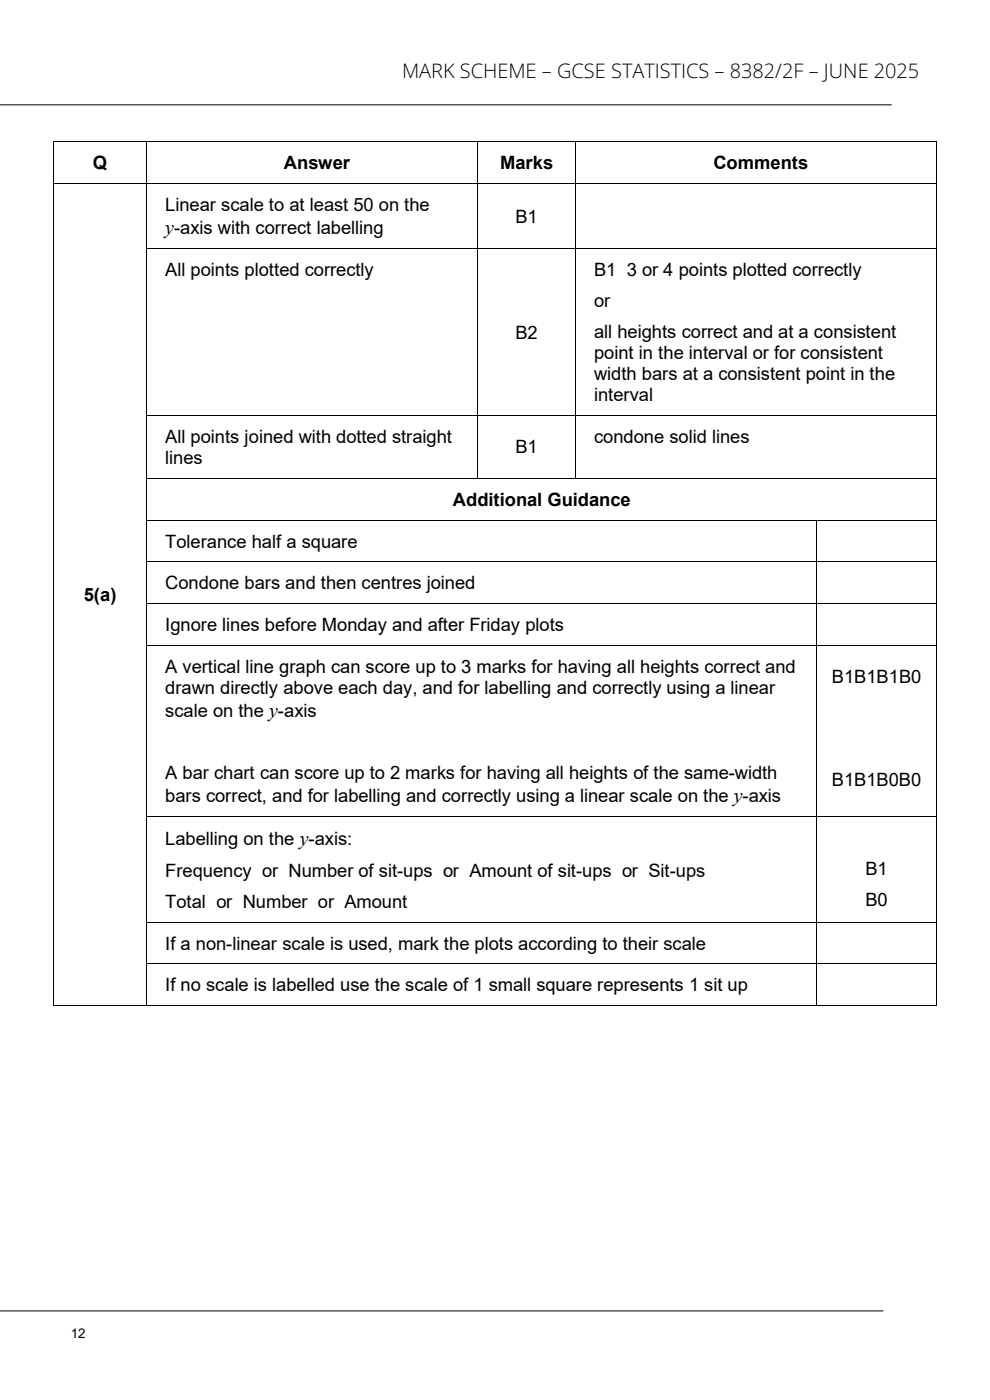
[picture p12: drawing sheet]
<svg xmlns="http://www.w3.org/2000/svg" width="210mm" height="297mm" viewBox="0 0 210 297" stroke-linecap="round" stroke-linejoin="round" font-family="sans-serif">
<defs><g id="words">
<g font-size="4.2">
<text x="85.3" y="16.5">MARK SCHEME – GCSE STATISTICS – 8382/2F – JUNE 2025</text>
<text x="35.1" y="49.6">y-axis with correct labelling</text>
</g>
<g font-size="3.9">
<text x="19.7" y="35.9">Q</text>
<text x="60.2" y="35.9">Answer</text>
<text x="106.1" y="35.9">Marks</text>
<text x="151.3" y="35.9">Comments</text>
<text x="35" y="44.8">Linear scale to at least 50 on the</text>
<text x="109.3" y="47.2">B1</text>
<text x="35.1" y="58.5">All points plotted correctly</text>
<text x="126" y="58.5">B1 3 or 4 points plotted correctly</text>
<text x="126" y="65.1">or</text>
<text x="109.3" y="71.8">B2</text>
<text x="126" y="71.7">all heights correct and at a consistent</text>
<text x="126" y="76.2">point in the interval or for consistent</text>
<text x="126" y="80.6">width bars at a consistent point in the</text>
<text x="126" y="85.1">interval</text>
<text x="35.1" y="94">All points joined with dotted straight</text>
<text x="126" y="94">condone solid lines</text>
<text x="35.1" y="98.4">lines</text>
<text x="109.3" y="96.2">B1</text>
<text x="96.1" y="107.3">Additional Guidance</text>
<text x="35.1" y="116.2">Tolerance half a square</text>
<text x="35.1" y="125.1">Condone bars and then centres joined</text>
<text x="17.8" y="127.6">5(a)</text>
<text x="35.1" y="133.9">Ignore lines before Monday and after Friday plots</text>
<text x="35.1" y="142.8">A vertical line graph can score up to 3 marks for having all heights correct and</text>
<text x="35.1" y="147.2">drawn directly above each day, and for labelling and correctly using a linear</text>
<text x="176.5" y="144.9">B1B1B1B0</text>
<text x="35.1" y="152">scale on the y-axis</text>
<text x="35.1" y="165.3">A bar chart can score up to 2 marks for having all heights of the same-width</text>
<text x="176.5" y="166.8">B1B1B0B0</text>
<text x="35.1" y="170.1">bars correct, and for labelling and correctly using a linear scale on the y-axis</text>
<text x="35.1" y="179.3">Labelling on the y-axis:</text>
<text x="183.6" y="185.6">B1</text>
<text x="35.1" y="186">Frequency or Number of sit-ups or Amount of sit-ups or Sit-ups</text>
<text x="35.1" y="192.6">Total or Number or Amount</text>
<text x="183.6" y="192.2">B0</text>
<text x="35.1" y="201.5">If a non-linear scale is used, mark the plots according to their scale</text>
<text x="35.1" y="210.3">If no scale is labelled use the scale of 1 small square represents 1 sit up</text>
</g>
<text font-size="2.8" x="15" y="283.9">12</text>
</g></defs>
<g fill="none" stroke="#000" stroke-width=".21">
<path d="M0 22.2h189.2M11.3 30.2v8.7M11.3 39v13.6M11.4 30.1h19.7M11.4 38.9h19.7M31.2 30.2v8.7M31.2 39v13.6M31.2 30.1h70M31.2 38.9h70M101.3 30.2v8.7M101.3 39v13.6M101.4 30.1h20.6"/>
<path d="M101.4 38.9h20.6M122.1 30.2v8.7M122.1 39v13.6M122.2 30.1h76.4M122.2 38.9h76.4M198.7 30.2v8.7M198.7 39v13.6M11.3 52.8v35.3M31.2 52.8v35.3M31.2 52.7h70M101.3 52.8v35.3M101.4 52.7h20.6"/>
<path d="M122.1 52.8v35.3M122.2 52.7h76.4M198.7 52.8v35.3M11.3 88.2v13.1M31.2 88.2v13.1M31.2 88.1h70M101.3 88.2v13.1M101.4 88.1h20.6M122.1 88.2v13.1M122.2 88.1h76.4M198.7 88.2v13.1M11.3 101.5v8.7"/>
<path d="M11.3 110.4v8.7M11.3 119.3v8.7M31.2 101.5v8.7M31.2 110.4v8.7M31.2 119.3v8.7M31.2 101.4h70M31.2 110.3h142M31.2 119.2h142M101.4 101.4h20.6M122.2 101.4h76.4M173.3 110.4v8.7M173.3 119.3v8.7"/>
<path d="M173.4 110.3h25.2M173.4 119.2h25.2M198.7 101.5v8.7M198.7 110.4v8.7M198.7 119.3v8.7M11.3 128.1v8.8M11.3 137v36.1M31.2 128.1v8.8M31.2 137v36.1M31.2 128.1h142M31.2 136.9h142M173.3 128.1v8.8"/>
<path d="M173.3 137v36.1M173.4 128.1h25.2M173.4 136.9h25.2M198.7 128.1v8.8M198.7 137v36.1M11.3 173.3v22.2M31.2 173.3v22.2M31.2 173.2h142M173.3 173.3v22.2M173.4 173.2h25.2M198.7 173.3v22.2M11.3 195.7v8.7"/>
<path d="M31.2 195.7v8.7M31.2 195.6h142M173.3 195.7v8.7M173.4 195.6h25.2M198.7 195.7v8.7M11.3 204.6v8.7M11.4 213.4h19.7M31.2 204.6v8.7M31.2 204.5h142M31.2 213.4h142M173.3 204.6v8.7M173.4 204.5h25.2"/>
<path d="M173.4 213.4h25.2M198.7 204.6v8.7M-.1 278.1h187.5"/>
</g>
<g fill="#000">
<path d="M11.3 30h.1v.2h-.1zM11.3 38.9h.1v.1h-.1zM31.1 30h.1v.2h-.1zM31.1 38.9h.1v.1h-.1zM101.2 30h.2v.2h-.2zM101.2 38.9h.2v.1h-.2zM122 30h.2v.2h-.2zM122 38.9h.2v.1h-.2zM198.6 30h.2v.2h-.2zM198.6 38.9h.2v.1h-.2zM11.3 52.6h.1v.2h-.1zM31.1 52.6h.1v.2h-.1z"/>
<path d="M101.2 52.6h.2v.2h-.2zM122 52.6h.2v.2h-.2zM198.6 52.6h.2v.2h-.2zM11.3 88.1h.1v.1h-.1zM31.1 88.1h.1v.1h-.1zM101.2 88.1h.2v.1h-.2zM122 88.1h.2v.1h-.2zM198.6 88.1h.2v.1h-.2zM11.3 101.3h.1v.2h-.1zM11.3 110.2h.1v.2h-.1zM11.3 119.1h.1v.2h-.1zM31.1 101.3h.1v.2h-.1z"/>
<path d="M31.1 110.2h.1v.2h-.1zM31.1 119.1h.1v.2h-.1zM101.2 101.3h.2v.2h-.2zM122 101.3h.2v.2h-.2zM173.2 110.2h.2v.2h-.2zM173.2 119.1h.2v.2h-.2zM198.6 101.3h.2v.2h-.2zM198.6 110.2h.2v.2h-.2zM198.6 119.1h.2v.2h-.2zM11.3 128h.1v.1h-.1zM11.3 136.9h.1v.1h-.1zM31.1 128h.1v.1h-.1z"/>
<path d="M31.1 136.9h.1v.1h-.1zM173.2 128h.2v.1h-.2zM173.2 136.9h.2v.1h-.2zM198.6 128h.2v.1h-.2zM198.6 136.9h.2v.1h-.2zM11.3 173.1h.1v.2h-.1zM31.1 173.1h.1v.2h-.1zM173.2 173.1h.2v.2h-.2zM198.6 173.1h.2v.2h-.2zM11.3 195.5h.1v.2h-.1zM31.1 195.5h.1v.2h-.1zM173.2 195.5h.2v.2h-.2z"/>
<path d="M198.6 195.5h.2v.2h-.2zM11.3 204.4h.1v.2h-.1zM11.3 213.3h.1v.1h-.1zM31.1 204.4h.1v.2h-.1zM31.1 213.3h.1v.1h-.1zM173.2 204.4h.2v.2h-.2zM173.2 213.3h.2v.1h-.2zM198.6 204.4h.2v.2h-.2zM198.6 213.3h.2v.1h-.2z"/>
</g>
<use href="#words"/>
</svg>
